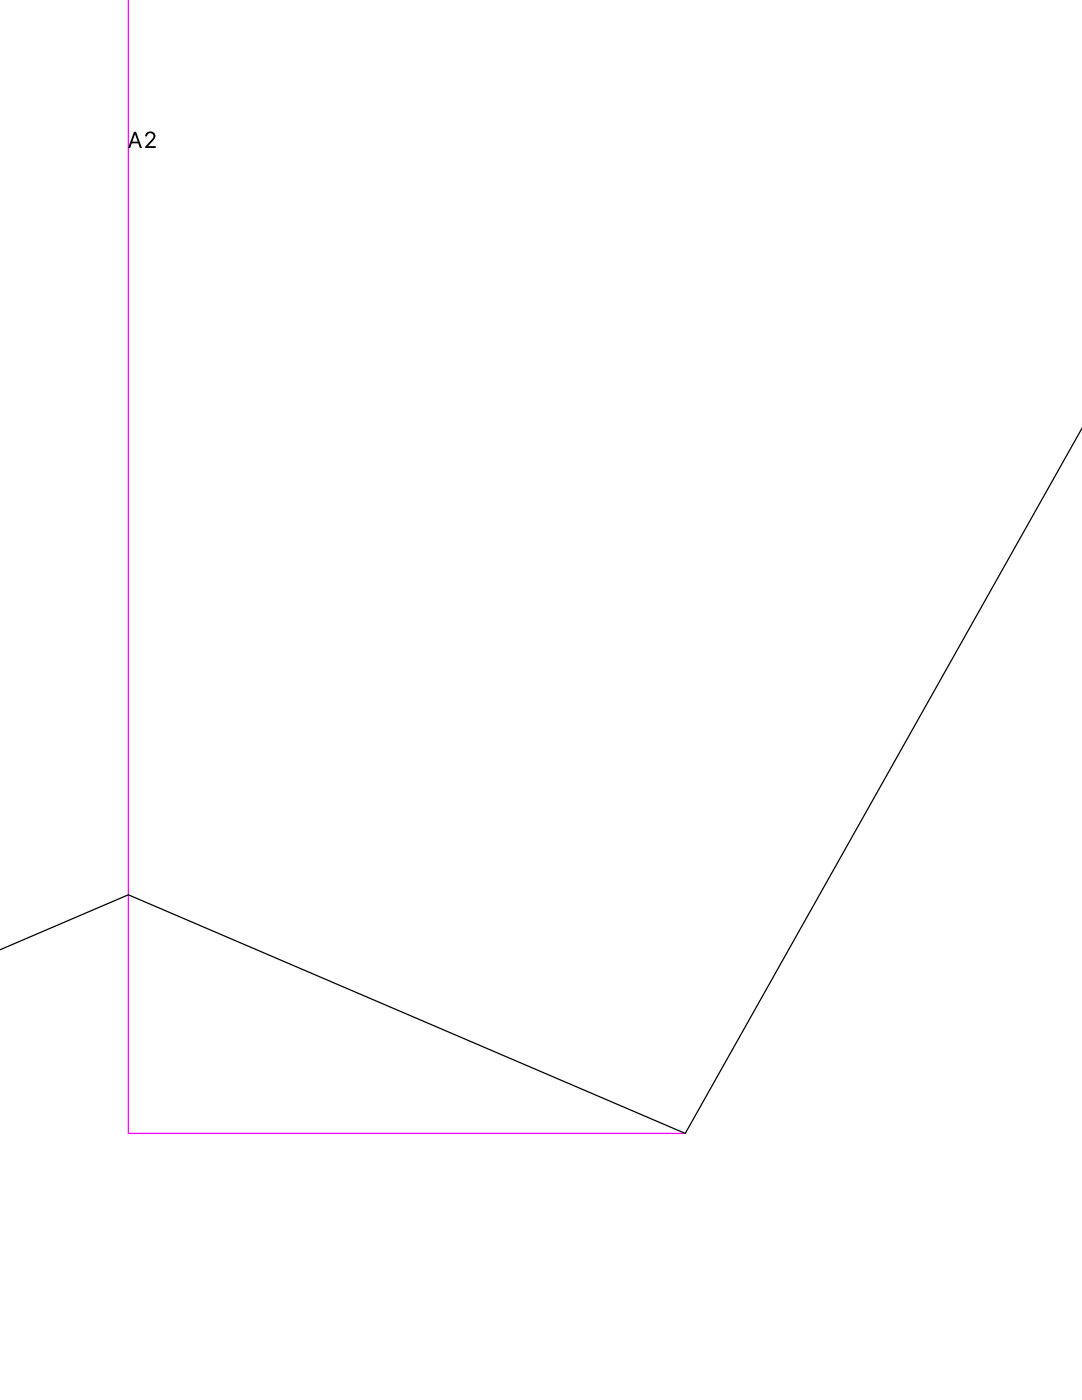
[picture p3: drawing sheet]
<svg xmlns="http://www.w3.org/2000/svg" width="216mm" height="279mm" viewBox="0 0 216 279" stroke-linecap="round" stroke-linejoin="round" font-family="sans-serif">
<path d="M25.6 -.1v226.3h111.1" fill="none" stroke="#f0f" stroke-width=".25"/>
<path d="M215.9 85.4l-79.2 140.8-111.1-47.6-25.6 11" fill="none" stroke="#000" stroke-width=".25"/>
<path d="M26.7 26.3l-1.1 3.2h.4l.3-.9h1.3l.3 .9h.4l-1.2-3.2zM26.9 26.8l.6 1.5h-1.1zM29.3 26.5l-.3 .7h.4a.65 .65 0 0 1 1-.5 .65 .65 0 0 1-.1 1.1l-1.3 1.5v.2h2.1v-.3h-1.5l.7-.9a1.13 1.13 0 0 0 .2-2h-.8z" fill-rule="evenodd" fill="#000"/>
</svg>
